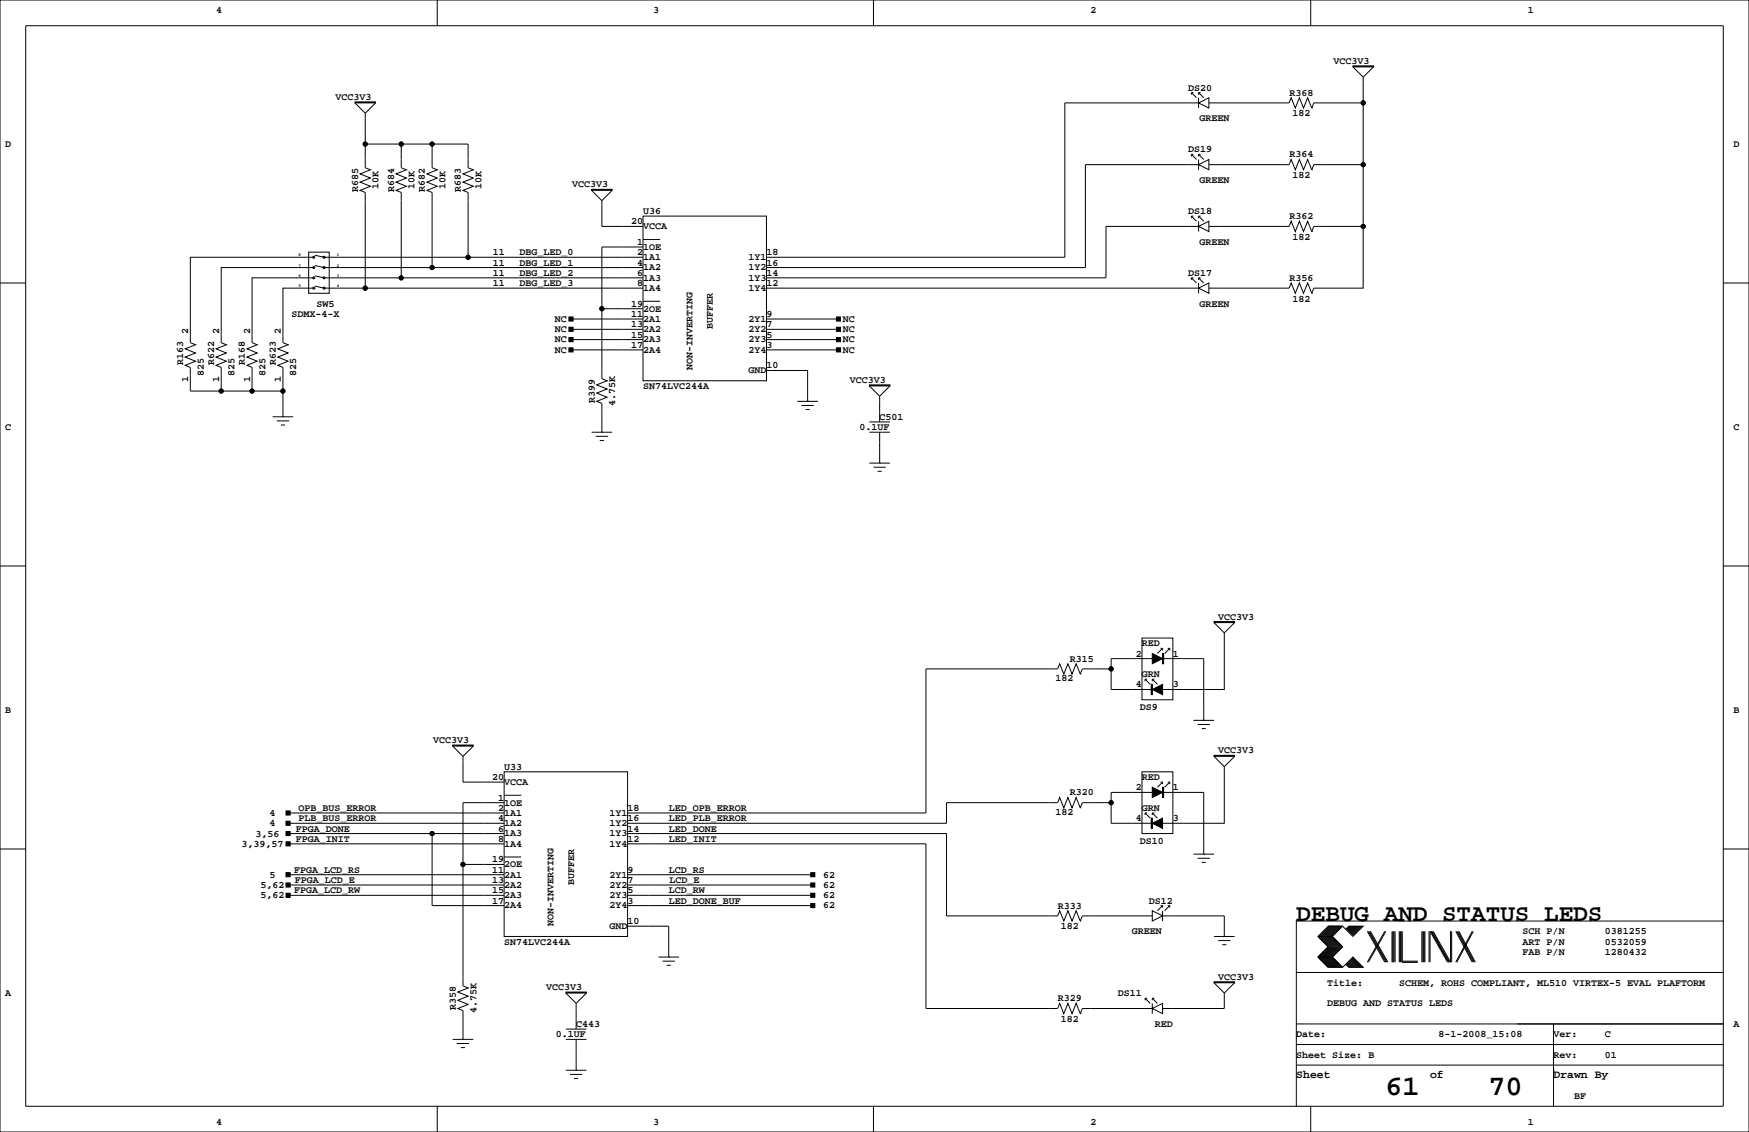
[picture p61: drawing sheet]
<svg xmlns="http://www.w3.org/2000/svg" width="432mm" height="279mm" viewBox="0 0 432 279" stroke-linecap="round" stroke-linejoin="round" font-family="sans-serif">
<defs><g id="words">
<g font-size="7.1">
<text x="342.1" y="270.3">61</text>
<text x="367.5" y="270.3">70</text>
</g>
<text font-size="6" x="320" y="227.4">DEBUG AND STATUS LEDS</text>
<g font-size="2.8">
<text x="320" y="266.1">Sheet</text>
<text x="353.1" y="266.1">of</text>
<text x="383.5" y="266.1">Drawn By</text>
</g>
<g font-size="2.5">
<text x="53.3" y="3.3">4</text>
<text x="161.3" y="3.3">3</text>
<text x="269.2" y="3.3">2</text>
<text x="377.2" y="3.3">1</text>
<text x="329.2" y="15.8">VCC3V3</text>
<text x="293.4" y="22.4">DS20</text>
<text x="318.3" y="23.6">R368</text>
<text x="82.8" y="24.6">VCC3V3</text>
<text x="296.1" y="30">GREEN</text>
<text x="319.1" y="28.7">182</text>
<text x="1.3" y="36.3">D</text>
<text x="293.4" y="37.6">DS19</text>
<text x="318.3" y="38.9">R364</text>
<text x="428" y="36.3">D</text>
<text x="88.4" y="47.4" transform="rotate(-90 88.4 47.4)">R685</text>
<text x="93.5" y="46.7" transform="rotate(-90 93.5 46.7)">10K</text>
<text x="97.3" y="47.4" transform="rotate(-90 97.3 47.4)">R684</text>
<text x="102.4" y="46.7" transform="rotate(-90 102.4 46.7)">10K</text>
<text x="104.9" y="47.4" transform="rotate(-90 104.9 47.4)">R682</text>
<text x="110" y="46.7" transform="rotate(-90 110 46.7)">10K</text>
<text x="113.8" y="47.4" transform="rotate(-90 113.8 47.4)">R683</text>
<text x="118.9" y="46.7" transform="rotate(-90 118.9 46.7)">10K</text>
<text x="141.2" y="46.2">VCC3V3</text>
<text x="296.1" y="45.2">GREEN</text>
<text x="319.1" y="43.9">182</text>
<text x="158.7" y="52.8">U36</text>
<text x="293.4" y="52.8">DS18</text>
<text x="155.8" y="55.4">20</text>
<text x="158.7" y="56.6">VCCA</text>
<text x="318.3" y="54.1">R362</text>
<text x="319.1" y="59.2">182</text>
<text x="121.7" y="65.5">11</text>
<text x="121.7" y="63">11</text>
<text x="128.3" y="65.5">DBG_LED_1</text>
<text x="128.3" y="63">DBG_LED_0</text>
<text x="157.3" y="60.5">1</text>
<text x="157.3" y="65.5">4</text>
<text x="157.3" y="63">2</text>
<text x="158.7" y="61.7">1OE</text>
<text x="158.7" y="64.2">1A1</text>
<text x="184.8" y="64.2">1Y1</text>
<text x="189.2" y="63">18</text>
<text x="189.2" y="65.5">16</text>
<text x="296.1" y="60.5">GREEN</text>
<text x="121.7" y="70.6">11</text>
<text x="121.7" y="68.1">11</text>
<text x="128.3" y="70.6">DBG_LED_3</text>
<text x="128.3" y="68.1">DBG_LED_2</text>
<text x="157.3" y="68.1">6</text>
<text x="157.3" y="70.6">8</text>
<text x="158.7" y="66.7">1A2</text>
<text x="158.7" y="69.3">1A3</text>
<text x="158.7" y="71.8">1A4</text>
<text x="184.8" y="71.8">1Y4</text>
<text x="184.8" y="69.3">1Y3</text>
<text x="184.8" y="66.7">1Y2</text>
<text x="189.2" y="70.6">12</text>
<text x="189.2" y="68.1">14</text>
<text x="293.4" y="68.1">DS17</text>
<text x="318.3" y="69.3">R356</text>
<text x="78.1" y="75.7">SW5</text>
<text x="155.8" y="75.7">19</text>
<text x="158.7" y="76.9">2OE</text>
<text x="296.1" y="75.7">GREEN</text>
<text x="319.1" y="74.4">182</text>
<text x="46.5" y="82.5" transform="rotate(-90 46.5 82.5)">2</text>
<text x="54.1" y="82.5" transform="rotate(-90 54.1 82.5)">2</text>
<text x="61.7" y="82.5" transform="rotate(-90 61.7 82.5)">2</text>
<text x="69.3" y="82.5" transform="rotate(-90 69.3 82.5)">2</text>
<text x="72" y="78.2">SDMX-4-X</text>
<text x="136.9" y="82">NC</text>
<text x="136.9" y="79.4">NC</text>
<text x="155.8" y="80.8">13</text>
<text x="155.8" y="83.3">15</text>
<text x="155.8" y="78.2">11</text>
<text x="158.7" y="82">2A2</text>
<text x="158.7" y="79.4">2A1</text>
<text x="176" y="81.3" transform="rotate(-90 176 81.3)">BUFFER</text>
<text x="184.8" y="79.4">2Y1</text>
<text x="184.8" y="82">2Y2</text>
<text x="189.2" y="78.2">9</text>
<text x="189.2" y="83.3">5</text>
<text x="189.2" y="80.8">7</text>
<text x="208.1" y="82">NC</text>
<text x="208.1" y="79.4">NC</text>
<text x="136.9" y="87.1">NC</text>
<text x="136.9" y="84.5">NC</text>
<text x="155.8" y="85.9">17</text>
<text x="158.7" y="84.5">2A3</text>
<text x="158.7" y="87.1">2A4</text>
<text x="184.8" y="87.1">2Y4</text>
<text x="184.8" y="84.5">2Y3</text>
<text x="189.2" y="85.9">3</text>
<text x="208.1" y="87.1">NC</text>
<text x="208.1" y="84.5">NC</text>
<text x="45.2" y="90.2" transform="rotate(-90 45.2 90.2)">R163</text>
<text x="46.5" y="94.2" transform="rotate(-90 46.5 94.2)">1</text>
<text x="50.3" y="92.7" transform="rotate(-90 50.3 92.7)">825</text>
<text x="52.8" y="90.2" transform="rotate(-90 52.8 90.2)">R622</text>
<text x="54.1" y="94.2" transform="rotate(-90 54.1 94.2)">1</text>
<text x="57.9" y="92.7" transform="rotate(-90 57.9 92.7)">825</text>
<text x="60.5" y="90.2" transform="rotate(-90 60.5 90.2)">R168</text>
<text x="61.7" y="94.2" transform="rotate(-90 61.7 94.2)">1</text>
<text x="65.5" y="92.7" transform="rotate(-90 65.5 92.7)">825</text>
<text x="68.1" y="90.2" transform="rotate(-90 68.1 90.2)">R623</text>
<text x="69.3" y="94.2" transform="rotate(-90 69.3 94.2)">1</text>
<text x="73.2" y="92.7" transform="rotate(-90 73.2 92.7)">825</text>
<text x="170.9" y="91.4" transform="rotate(-90 170.9 91.4)">NON-INVERTING</text>
<text x="184.8" y="92.1">GND</text>
<text x="189.2" y="90.9">10</text>
<text x="209.8" y="94.5">VCC3V3</text>
<text x="146.8" y="99.5" transform="rotate(-90 146.8 99.5)">R399</text>
<text x="151.9" y="100.2" transform="rotate(-90 151.9 100.2)">4.75K</text>
<text x="158.7" y="96">SN74LVC244A</text>
<text x="1.3" y="106.2">C</text>
<text x="212.2" y="106.1">0.1UF</text>
<text x="217.2" y="103.6">C501</text>
<text x="428" y="106.2">C</text>
<text x="300.7" y="152.9">VCC3V3</text>
<text x="281.9" y="159.5">RED</text>
<text x="264.2" y="163.3">R315</text>
<text x="280.5" y="162.1">2</text>
<text x="281.9" y="167.1">GRN</text>
<text x="289.6" y="162.1">1</text>
<text x="260.6" y="168.2">182</text>
<text x="280.5" y="169.7">4</text>
<text x="289.6" y="169.7">3</text>
<text x="1.3" y="176">B</text>
<text x="281.4" y="175.3">DS9</text>
<text x="428" y="176">B</text>
<text x="106.9" y="183.4">VCC3V3</text>
<text x="300.7" y="185.9">VCC3V3</text>
<text x="124.5" y="190">U33</text>
<text x="121.5" y="192.5">20</text>
<text x="123" y="197.6">1</text>
<text x="124.5" y="193.7">VCCA</text>
<text x="264.2" y="196.3">R320</text>
<text x="280.5" y="195.1">2</text>
<text x="281.9" y="192.5">RED</text>
<text x="289.6" y="195.1">1</text>
<text x="66.6" y="201.4">4</text>
<text x="66.6" y="204">4</text>
<text x="73.7" y="200.2">OPB_BUS_ERROR</text>
<text x="73.7" y="202.7">PLB_BUS_ERROR</text>
<text x="123" y="202.7">4</text>
<text x="123" y="200.2">2</text>
<text x="124.5" y="198.8">1OE</text>
<text x="124.5" y="203.9">1A2</text>
<text x="124.5" y="201.4">1A1</text>
<text x="150.5" y="201.4">1Y1</text>
<text x="150.5" y="203.9">1Y2</text>
<text x="154.9" y="200.2">18</text>
<text x="154.9" y="202.7">16</text>
<text x="165.1" y="202.7">LED_PLB_ERROR</text>
<text x="165.1" y="200.2">LED_OPB_ERROR</text>
<text x="260.6" y="201.2">182</text>
<text x="280.5" y="202.7">4</text>
<text x="281.9" y="200.2">GRN</text>
<text x="289.6" y="202.7">3</text>
<text x="59.6" y="209">3,39,57</text>
<text x="63.1" y="206.5">3,56</text>
<text x="73" y="205.2">FPGA_DONE</text>
<text x="73" y="207.8">FPGA_INIT</text>
<text x="123" y="205.2">6</text>
<text x="123" y="207.8">8</text>
<text x="124.5" y="206.4">1A3</text>
<text x="124.5" y="209">1A4</text>
<text x="150.5" y="209">1Y4</text>
<text x="150.5" y="206.4">1Y3</text>
<text x="154.9" y="207.8">12</text>
<text x="154.9" y="205.2">14</text>
<text x="165.1" y="207.8">LED_INIT</text>
<text x="165.1" y="205.2">LED_DONE</text>
<text x="281.4" y="208.3">DS10</text>
<text x="72.6" y="215.4">FPGA_LCD_RS</text>
<text x="121.5" y="212.9">19</text>
<text x="121.5" y="215.4">11</text>
<text x="124.5" y="214.1">2OE</text>
<text x="154.9" y="215.4">9</text>
<text x="165.1" y="215.4">LCD_RS</text>
<text x="64.3" y="221.7">5,62</text>
<text x="64.3" y="219.2">5,62</text>
<text x="66.6" y="216.7">5</text>
<text x="72.6" y="220.5">FPGA_LCD_RW</text>
<text x="72.8" y="217.9">FPGA_LCD_E</text>
<text x="121.5" y="217.9">13</text>
<text x="121.5" y="220.5">15</text>
<text x="124.5" y="219.1">2A2</text>
<text x="124.5" y="221.7">2A3</text>
<text x="124.5" y="216.6">2A1</text>
<text x="141.7" y="218.4" transform="rotate(-90 141.7 218.4)">BUFFER</text>
<text x="150.5" y="216.6">2Y1</text>
<text x="150.5" y="221.7">2Y3</text>
<text x="150.5" y="219.1">2Y2</text>
<text x="154.9" y="220.5">5</text>
<text x="154.9" y="217.9">7</text>
<text x="165.1" y="220.5">LCD_RW</text>
<text x="165.3" y="217.9">LCD_E</text>
<text x="203.2" y="216.6">62</text>
<text x="203.2" y="219.1">62</text>
<text x="203.2" y="221.7">62</text>
<text x="121.5" y="223">17</text>
<text x="124.5" y="224.2">2A4</text>
<text x="150.5" y="224.2">2Y4</text>
<text x="154.9" y="223">3</text>
<text x="165.1" y="223">LED_DONE_BUF</text>
<text x="203.2" y="224.2">62</text>
<text x="261.2" y="224.3">R333</text>
<text x="283.6" y="223">DS12</text>
<text x="124.5" y="233.2">SN74LVC244A</text>
<text x="136.7" y="228.6" transform="rotate(-90 136.7 228.6)">NON-INVERTING</text>
<text x="150.5" y="229.3">GND</text>
<text x="154.9" y="228.1">10</text>
<text x="261.9" y="229.4">182</text>
<text x="279.4" y="230.6">GREEN</text>
<text x="375.9" y="230.6">SCH P/N</text>
<text x="375.9" y="233.2">ART P/N</text>
<text x="396.2" y="230.6">0381255</text>
<text x="396.2" y="233.2">0532059</text>
<text x="375.9" y="235.7">FAB P/N</text>
<text x="396.2" y="235.7">1280432</text>
<text x="1.3" y="245.9">A</text>
<text x="134.9" y="244.4">VCC3V3</text>
<text x="276" y="245.9">DS11</text>
<text x="300.7" y="241.8">VCC3V3</text>
<text x="327.7" y="243.3">Title:</text>
<text x="345.4" y="243.3">SCHEM, ROHS COMPLIANT, ML510 VIRTEX-5 EVAL PLAFTORM</text>
<text x="112.5" y="249.3" transform="rotate(-90 112.5 249.3)">R358</text>
<text x="117.6" y="250.1" transform="rotate(-90 117.6 250.1)">4.75K</text>
<text x="261.2" y="247.1">R329</text>
<text x="327.7" y="248.4">DEBUG AND STATUS LEDS</text>
<text x="137.3" y="256">0.1UF</text>
<text x="142.2" y="253.4">C443</text>
<text x="261.9" y="252.2">182</text>
<text x="285.1" y="253.5">RED</text>
<text x="320" y="256">Date:</text>
<text x="355.2" y="256">8-1-2008_15:08</text>
<text x="383.5" y="256">Ver:</text>
<text x="396.2" y="256">C</text>
<text x="428" y="253.5">A</text>
<text x="320" y="261.1">Sheet Size: B</text>
<text x="383.5" y="261.1">Rev:</text>
<text x="396.2" y="261.1">01</text>
<text x="388.6" y="271.3">BF</text>
<text x="53.3" y="277.6">4</text>
<text x="161.3" y="277.6">3</text>
<text x="269.2" y="277.6">2</text>
<text x="377.2" y="277.6">1</text>
</g>
<g font-size="1.1">
<text x="73.7" y="65.8">7</text>
<text x="73.7" y="63.3">8</text>
<text x="83.2" y="63.3">1</text>
<text x="83.2" y="65.8">2</text>
<text x="73.7" y="70.9">5</text>
<text x="73.7" y="68.4">6</text>
<text x="83.2" y="68.4">3</text>
<text x="83.2" y="70.9">4</text>
</g>
</g></defs>
<g fill="none" stroke="#000" stroke-width=".25">
<path d="M0 0h431.8v279.4h-431.8zM6.3 6.3h419.1v266.7h-419zM107.9 0v6.3M215.6 0v6.3M323.6 0v6.3M334 16.3h5.1v.2h-5.1zM334 16.5l2.5 2.6M336.5 19v6.4M339.1 16.5l-2.5 2.5M87.6 25.1h5.1v.3h-5.1zM87.6 25.4l2.6 2.5M90.2 27.9v13.5l1.2 .5"/>
<path d="M90.2 35.6h25.4v5.8l1.2 .5M92.7 25.4l-2.5 2.5M99.1 35.6v5.8l1.2 .5M106.7 35.6v5.8l1.2 .5M294.1 22.9v.5M294.1 38.1v.5M294.1 38.1h.5M294.1 38.1l1.3 1.3M294.1 22.9h.5M294.1 22.9l1.3 1.2M295.9 25.4h-33v38.1h-73.7M295.9 39.4v1.2l2.5-1.2v2.5l-2.5-1.3v1.3"/>
<path d="M295.9 24.1v1.3l2.5-1.3v2.6l-2.5-1.3v1.3M295.9 22.9v.5M295.9 38.1v.5M295.9 38.1h.5M295.9 38.1l1.3 1.3M295.9 22.9h.5M295.9 22.9l1.3 1.2M298.5 25.4h19.8l.5-1.3 1 2.6 1-2.6 1 2.6 1-2.6 1 2.6M323.8 26.7h.1M336.6 25.4v15.2h-12.2l-.5 1.3M336.6 25.4h-12.2l-.5 1.3M24.1 43.2h.1"/>
<path d="M63.5 48.3h.1M69.8 49.5h.1M91.4 41.9h.1M91.4 41.9l-2.5 1 2.5 1-2.5 1.1 2.5 1-2.5 1 1.3 .5v23.6M100.3 41.9h.1M100.3 41.9l-2.5 1 2.5 1-2.5 1.1 2.5 1-2.5 1 1.3 .5v21.1M107.9 41.9h.1M107.9 41.9l-2.5 1 2.5 1-2.5 1.1 2.5 1-2.5 1 1.3 .5v18.5M116.8 41.9h.1M116.8 41.9l-2.5 1 2.5 1-2.5 1.1 2.5 1-2.5 1 1.3 .5v16M146 46.7h5.1v.3h-5.1zM146.1 47l2.5 2.5"/>
<path d="M148.6 49.5v6.4h10.2M151.1 47l-2.5 2.5M158.7 53.3h30.5v40.7h-30.5zM158.7 59.1h4.3M294.1 53.3v.5M294.1 53.3h.5M294.1 53.3l1.3 1.3M295.9 55.9h-22.9v12.7h-83.8M295.9 40.6h-27.9v25.4h-78.8M295.9 54.6v1.3l2.5-1.3v2.6l-2.5-1.3v1.3M295.9 53.3v.5M295.9 53.3h.5"/>
<path d="M295.9 53.3l1.3 1.3M298.5 55.9h19.8l.5-1.3 1 2.6 1-2.6 1 2.6 1-2.6 1 2.6M298.5 40.6h19.8l.5-1.2 1 2.5 1-2.5 1 2.5 1-2.5 1 2.5M323.8 57.2h.1M323.8 41.9h.1M336.6 55.9v15.2h-12.2l-.5 1.3M336.6 40.6v15.3h-12.2l-.5 1.3M0 69.8h6.3M76.2 62.2h5.1v10.2h-5.1zM77.5 63.5h-30.5v21.1l1.3 .5M77.5 66h-22.9v18.6l1.3 .5M77.5 68.6h-15.3v16l1.3 .5"/>
<path d="M77.5 71.1h-7.7v13.5l1.3 .5M77.5 67.3h.1M77.5 63.5h.1M77.7 63l2.3 .5h78.8M77.7 68.1l2.3 .5h78.8M77.7 70.6l2.3 .5h78.8M77.7 65.5l2.3 .5h78.8M141 78.7h17.8M148.6 76.2h10.2M158.7 74.4h4.3M158.8 61h-10.2v32.5l1.3 .5M189.2 78.7h17.8"/>
<path d="M189.2 71.1h106.7M294.1 68.6v.5M294.1 68.6h.5M294.1 68.6l1.3 1.3M295.9 69.9v1.2l2.5-1.2v2.5l-2.5-1.3v1.3M295.9 68.6h.5M295.9 68.6l1.3 1.3M295.9 68.6v.5M298.5 71.1h19.8l.5-1.3 1 2.6 1-2.6 1 2.6 1-2.6 1 2.6M323.8 72.4h.1M425.4 69.8h6.4M48.3 85.1l-2.6 1 2.6 1-2.6 1 2.6 1.1-2.6 1 1.3 .5v5.8h7.6v-5.8l-1.3-.5 2.6-1-2.6-1.1 2.6-1-2.6-1 2.6-1"/>
<path d="M48.3 85.1h.1M55.9 85.1h.1M62.2 96.5h7.6M63.5 85.1l-2.5 1 2.5 1-2.5 1 2.5 1.1-2.5 1 1.2 .5v5.8h-7.6M63.5 85.1h.1M71.1 85.1h.1M71.1 85.1l-2.5 1 2.5 1-2.5 1 2.5 1.1-2.5 1 1.2 .5v12.2M141 81.3h17.8M141 83.8h17.8M141 86.4h17.8M149.9 94h.1M149.9 94l-2.6 1 2.6 1-2.6 1 2.6 1-2.6 1.1 1.3 .5v7.1"/>
<path d="M189.2 81.3h17.8M189.2 83.8h17.8M189.2 86.4h17.8M189.2 91.4h10.2v7.7M196.9 99.1h5M199.4 99.1h.1M214.6 95.3l2.6 2.5M214.6 95h5.1v.2h-5.1zM217.2 97.8v6.3M219.7 95.2l-2.5 2.6M67.3 102.9h5.1M68.3 103.9h3.1"/>
<path d="M69.3 104.9h1.1M69.8 102.9h.1M146 106.7h5.1M147.1 107.7h3M148.1 108.7h1M148.6 106.7h.1M197.9 100.1h3M198.9 101.1h1M214.6 104.1h5.1M214.6 114.3h5.1M214.6 106.7h5.1M215.6 115.3h3.1"/>
<path d="M216.7 116.3h1M217.2 114.3h.1M217.2 106.7v7.6M0 139.7h6.3M425.4 139.7h6.4M281.9 157.5h7.7v15.2h-7.7zM299.7 153.4h5.1v.3h-5.1zM299.7 153.7l2.6 2.5M302.3 156.2v14h-15.3M304.8 153.7l-2.5 2.5M266.7 166.4h.1M266.7 166.4l-1-2.6-1 2.6-1-2.6-1.1 2.6-1-2.6-.5 1.3h-32.5v35.6h-73.7"/>
<path d="M274.3 165.1h-7.1l-.5 1.3M282.7 167.6v.5M282.7 167.6l1.3 1.3M282.7 167.6h.5M284.5 162.6h-10.2v7.6h10.2M284.5 167.6v.5M284.5 167.6l1.3 1.3M284.5 167.6h.5M286.5 160h.5M287 160v.5M287 160l-1.3 1.3M287 162.6h10.2v15.2"/>
<path d="M288.3 160h.5M288.8 160v.5M288.8 160l-1.3 1.3M294.6 177.8h5.1M295.7 178.8h3M296.7 179.8h1M297.2 177.8h.1M111.8 183.9h5v.2h-5zM111.8 184.2l2.5 2.5M114.3 186.7v6.3h10.2M116.8 184.1l-2.5 2.6M124.5 190.5h30.4v40.6h-30.4z"/>
<path d="M124.5 196.3h4.2M124.5 198.1h-10.2v45.2l1.3 .5M266.7 199.4h.1M266.7 199.4l-1-2.5-1 2.5-1-2.5-1.1 2.5-1-2.5-.5 1.2h-27.4v5.1h-78.8M274.3 198.1h-7.1l-.5 1.3M281.9 190.5h7.7v15.2h-7.7zM284.5 195.6h-10.2v7.6h10.2M286.5 193h.5M287 193l-1.3 1.3M287 193v.5M287 195.6h10.2v15.2M288.3 193h.5"/>
<path d="M288.8 193v.5M288.8 193l-1.3 1.3M299.7 186.4h5.1v.3h-5.1zM299.7 186.7l2.6 2.5M302.3 189.2v14h-15.3M304.8 186.7l-2.5 2.5M0 209.5h6.3M71.1 205.7h53.4M71.1 203.2h53.4M71.1 200.7h53.4M71.1 208.3h53.4M71.1 218.4h53.4"/>
<path d="M71.1 215.9h53.4M106.7 205.7v17.8h17.8M114.3 213.4h10.2M124.5 211.5h4.2M154.9 208.3h73.7v40.6h32.5l.5-1.3 1 2.6 1.1-2.6 1 2.6 1-2.6 1 2.6M154.9 205.7h78.8v20.4h27.4l.5-1.3 1 2.5 1.1-2.5 1 2.5 1-2.5 1 2.5M154.9 218.4h45.8M154.9 215.9h45.8M282.7 200.7l1.3 1.2M282.7 200.7h.5M282.7 200.7v.5M284.5 200.7v.5"/>
<path d="M284.5 200.7l1.3 1.2M284.5 200.7h.5M294.6 210.8h5.1M295.7 211.8h3M296.7 212.9h1M297.2 210.8h.1M425.4 209.5h6.4M71.1 221h53.4M154.9 221h45.8M154.9 228.6h10.2v7.6M154.9 223.5h45.8M162.6 236.2h5"/>
<path d="M163.6 237.2h3M164.6 238.3h1M165.1 236.2h.1M266.7 227.3h.1M284.5 226.1h-17.3l-.5 1.2M286.5 223.5h.5M287 224.8v1.3l-2.5-1.3v2.5l2.5-1.2v1.2M287 223.5v.5M287 223.5l-1.3 1.3M287 226.1h15.3v5M288.3 223.5h.5M288.8 223.5v.5"/>
<path d="M288.8 223.5l-1.3 1.3M299.7 231.1h5.1M300.7 232.2h3.1M301.8 233.2h1M302.3 231.1h.1M325.4 231.1h3.5M325.4 236.2h3.5M325.4 236.2l2.5 2.6h3.6M325.4 231.1l2.5 2.6-2.5 2.5M328.2 228.6l-2.6 2.5 2.6 2.6-2.6 2.5 2.6 2.6M328.4 228.6l-2.5 2.5 2.5 2.6-2.5 2.5 2.5 2.6M328.7 228.6l-2.6 2.5 2.6 2.6-2.6 2.5 2.6 2.6"/>
<path d="M328.9 231.1l2.6 2.6-2.6 2.5M328.9 236.2l2.6 2.6M328.9 228.6l-2.5 2.5 2.5 2.6-2.5 2.5 2.5 2.6M329.2 228.6l-2.6 2.5 2.6 2.6-2.6 2.5 2.6 2.6M329.4 228.6l-2.5 2.5 2.5 2.6-2.5 2.5 2.5 2.6M329.7 228.6l-2.5 2.5 2.5 2.6-2.5 2.5 2.5 2.6M329.9 228.6l-2.5 2.5 2.5 2.6-2.5 2.5 2.5 2.6M330.2 228.6l-2.5 2.5 2.5 2.6-2.5 2.5 2.5 2.6M330.5 228.6l-2.6 2.5 2.6 2.6-2.6 2.5 2.6 2.6M330.7 228.6l-2.5 2.5 2.5 2.6-2.5 2.5 2.5 2.6M331 228.6l-2.6 2.5 2.6 2.6-2.6 2.5 2.6 2.6M331.2 228.6l-2.5 2.5 2.5 2.6-2.5 2.5 2.5 2.6"/>
<path d="M331.5 228.6l2.5 2.5 2.6-2.5h-3.6l-.8 .8M331.5 228.6h-3.6l-2.5 2.5M331.5 228.6l-2.6 2.5M332.2 238l.8 .8h3.6l-2.6-2.6-2.5 2.6M332.5 237.7l1 1.1M332.5 238l.7 .8M332.7 237.5l1.3 1.3M332.7 237.7l1.1 1.1M333 237.2l1.5 1.6M333 237.5l1.3 1.3M333.2 228.6l-.7 .8M333.2 237l1.8 1.8"/>
<path d="M333.2 237.2l1.6 1.6M333.5 228.6l-1 1M333.5 236.7l2 2.1M333.5 237l1.8 1.8M333.8 228.6l-1.1 1M333.8 236.5l2.2 2.3M333.8 236.7l2 2.1M334 228.6l-1.3 1.3M334 236.5l2.3 2.3M334.3 228.6l-1.3 1.3M334.5 228.6l-1.5 1.5M334.8 228.6l-1.6 1.5"/>
<path d="M335 228.6l-1.8 1.8M335.3 228.6l-1.8 1.8M335.5 228.6l-2 2M335.8 228.6l-2 2M336 228.6l-2.2 2.3M336.3 228.6l-2.3 2.3M337.6 229.9l4.3 7.6M337.8 229.9l4.3 7.6M338.1 229.9l4.3 7.6M338.3 229.9l4.3 7.6M341.9 229.9l-4.3 7.6M342.1 229.9l-4.3 7.6"/>
<path d="M343.7 229.9v7.6M343.9 229.9v7.6M344.2 229.9v7.6M344.4 229.9v7.6M345.4 229.9v7.6M345.7 229.9v7.6M345.9 229.9v7.6M346.2 237.2h3.8M346.2 229.9v7.6h3.8M351 229.9v7.6M351.3 229.9v7.6M351.5 229.9v7.6"/>
<path d="M351.8 229.9v7.6M352.8 229.9v7.6M353.1 237.5v-7.6l4.3 7.6M353.3 229.9l4.3 7.6M353.6 229.9l4.3 7.6M353.8 229.9l4.3 7.6v-7.6M358.4 229.9v7.6M359.4 229.9l4.1 7.6M359.7 229.9l4 7.6M359.9 229.9l4.1 7.6M360.2 229.9l4 7.6M363.5 229.9l-4.1 7.6"/>
<path d="M363.7 229.9l-4 7.6M425.4 227.3h-105.4v35.6M111.8 256.5h5M112.8 257.6h3M113.8 258.6h1M114.3 256.5h.1M115.6 243.8h.1M115.6 243.8l-2.6 1.1 2.6 1-2.6 1 2.6 1-2.6 1 1.3 .5v7.1M139.7 254h5.1M139.7 244.9h5.1v.2h-5.1zM139.7 256.5h5.1M139.7 245.1l2.5 2.5"/>
<path d="M142.2 247.6v6.4M142.2 256.5v7.7M144.8 245.1l-2.6 2.6M266.7 250.2h.1M282.7 246.4v.5M282.7 246.4h.5M282.7 246.4l1.3 1.3M284.5 248.9h-17.3l-.5 1.3M284.5 247.6v1.3l2.5-1.3v2.6l-2.5-1.3v1.3M284.5 246.4v.5M284.5 246.4h.5M284.5 246.4l1.3 1.3"/>
<path d="M299.7 242.3h5.1v.3h-5.1zM299.7 242.6l2.6 2.5M302.3 245.1v3.8h-15.3M304.8 242.6l-2.5 2.5M320 257.8h105.4M320 252.7h105.4M320 240h105.4M383.5 252.7v20.3M107.9 273v6.4M139.7 264.2h5.1M140.7 265.2h3.1M141.7 266.2h1"/>
<path d="M142.2 264.2h.1M215.6 273v6.4M320 262.9v10.1M320 262.9h105.4M323.6 273v6.4M383.5 264.2h.1"/>
<circle cx="90.2" cy="35.6" r=".51"/>
<circle cx="99.1" cy="35.6" r=".51"/>
<circle cx="106.7" cy="35.6" r=".51"/>
<circle cx="336.5" cy="25.4" r=".51"/>
<circle cx="336.5" cy="40.6" r=".51"/>
<circle cx="336.5" cy="55.9" r=".51"/>
<circle cx="77.5" cy="68.6" r=".25"/>
<circle cx="77.5" cy="63.5" r=".25"/>
<circle cx="77.5" cy="71.1" r=".25"/>
<circle cx="77.5" cy="66" r=".25"/>
<circle cx="80" cy="63.5" r=".25"/>
<circle cx="80" cy="68.6" r=".25"/>
<circle cx="80" cy="66" r=".25"/>
<circle cx="80" cy="71.1" r=".25"/>
<circle cx="90.2" cy="71.1" r=".51"/>
<circle cx="99.1" cy="68.6" r=".51"/>
<circle cx="106.7" cy="66" r=".51"/>
<circle cx="115.6" cy="63.5" r=".51"/>
<circle cx="148.6" cy="76.2" r=".51"/>
<circle cx="54.6" cy="96.5" r=".51"/>
<circle cx="62.2" cy="96.5" r=".51"/>
<circle cx="69.8" cy="96.5" r=".51"/>
<circle cx="274.3" cy="165.1" r=".51"/>
<circle cx="274.3" cy="198.1" r=".51"/>
<circle cx="106.7" cy="205.7" r=".51"/>
<circle cx="114.3" cy="213.4" r=".51"/>
</g>
<g fill="#000" stroke="#000" stroke-width=".25">
<path d="M140.5 78.2h1v1h-1z" fill-rule="evenodd"/>
<path d="M206.5 78.2h1v1h-1z" fill-rule="evenodd"/>
<path d="M140.5 80.8h1v1h-1z" fill-rule="evenodd"/>
<path d="M140.5 83.3h1v1h-1z" fill-rule="evenodd"/>
<path d="M140.5 85.9h1v1h-1z" fill-rule="evenodd"/>
<path d="M206.5 80.8h1v1h-1z" fill-rule="evenodd"/>
<path d="M206.5 83.3h1v1h-1z" fill-rule="evenodd"/>
<path d="M206.5 85.9h1v1h-1z" fill-rule="evenodd"/>
<path d="M284.2 168.9h.3v2.5h-.3z" fill-rule="evenodd"/>
<path d="M284.5 168.9v1.3l2.5-1.3v2.5l-2.5-1.2v1.2z" fill-rule="evenodd"/>
<path d="M284.5 161.3l2.5 1.3v-1.3v2.5v-1.2l-2.5 1.2z" fill-rule="evenodd"/>
<path d="M287 161.3h.3v2.5h-.3z" fill-rule="evenodd"/>
<path d="M284.5 194.3l2.5 1.3v-1.3v2.5v-1.2l-2.5 1.2z" fill-rule="evenodd"/>
<path d="M287 194.3h.3v2.5h-.3z" fill-rule="evenodd"/>
<path d="M70.6 217.9h1v1h-1z" fill-rule="evenodd"/>
<path d="M70.6 202.7h1v1h-1z" fill-rule="evenodd"/>
<path d="M70.6 200.2h1v1h-1z" fill-rule="evenodd"/>
<path d="M70.6 205.2h1v1h-1z" fill-rule="evenodd"/>
<path d="M70.6 215.4h1v1h-1z" fill-rule="evenodd"/>
<path d="M70.6 207.8h1v1h-1z" fill-rule="evenodd"/>
<path d="M200.2 217.9h1v1h-1z" fill-rule="evenodd"/>
<path d="M200.2 215.4h1v1h-1z" fill-rule="evenodd"/>
<path d="M284.2 201.9h.3v2.6h-.3z" fill-rule="evenodd"/>
<path d="M284.5 201.9v1.3l2.5-1.3v2.6l-2.5-1.3v1.3z" fill-rule="evenodd"/>
<path d="M70.6 220.5h1v1h-1z" fill-rule="evenodd"/>
<path d="M200.2 223h1v1h-1z" fill-rule="evenodd"/>
<path d="M200.2 220.5h1v1h-1z" fill-rule="evenodd"/>
<circle cx="90.2" cy="35.6" r=".51"/>
<circle cx="99.1" cy="35.6" r=".51"/>
<circle cx="106.7" cy="35.6" r=".51"/>
<circle cx="336.5" cy="25.4" r=".51"/>
<circle cx="336.5" cy="40.6" r=".51"/>
<circle cx="336.5" cy="55.9" r=".51"/>
<circle cx="90.2" cy="71.1" r=".51"/>
<circle cx="99.1" cy="68.6" r=".51"/>
<circle cx="106.7" cy="66" r=".51"/>
<circle cx="115.6" cy="63.5" r=".51"/>
<circle cx="148.6" cy="76.2" r=".51"/>
<circle cx="54.6" cy="96.5" r=".51"/>
<circle cx="62.2" cy="96.5" r=".51"/>
<circle cx="69.8" cy="96.5" r=".51"/>
<circle cx="274.3" cy="165.1" r=".51"/>
<circle cx="274.3" cy="198.1" r=".51"/>
<circle cx="106.7" cy="205.7" r=".51"/>
<circle cx="114.3" cy="213.4" r=".51"/>
</g>
<use href="#words"/>
</svg>
